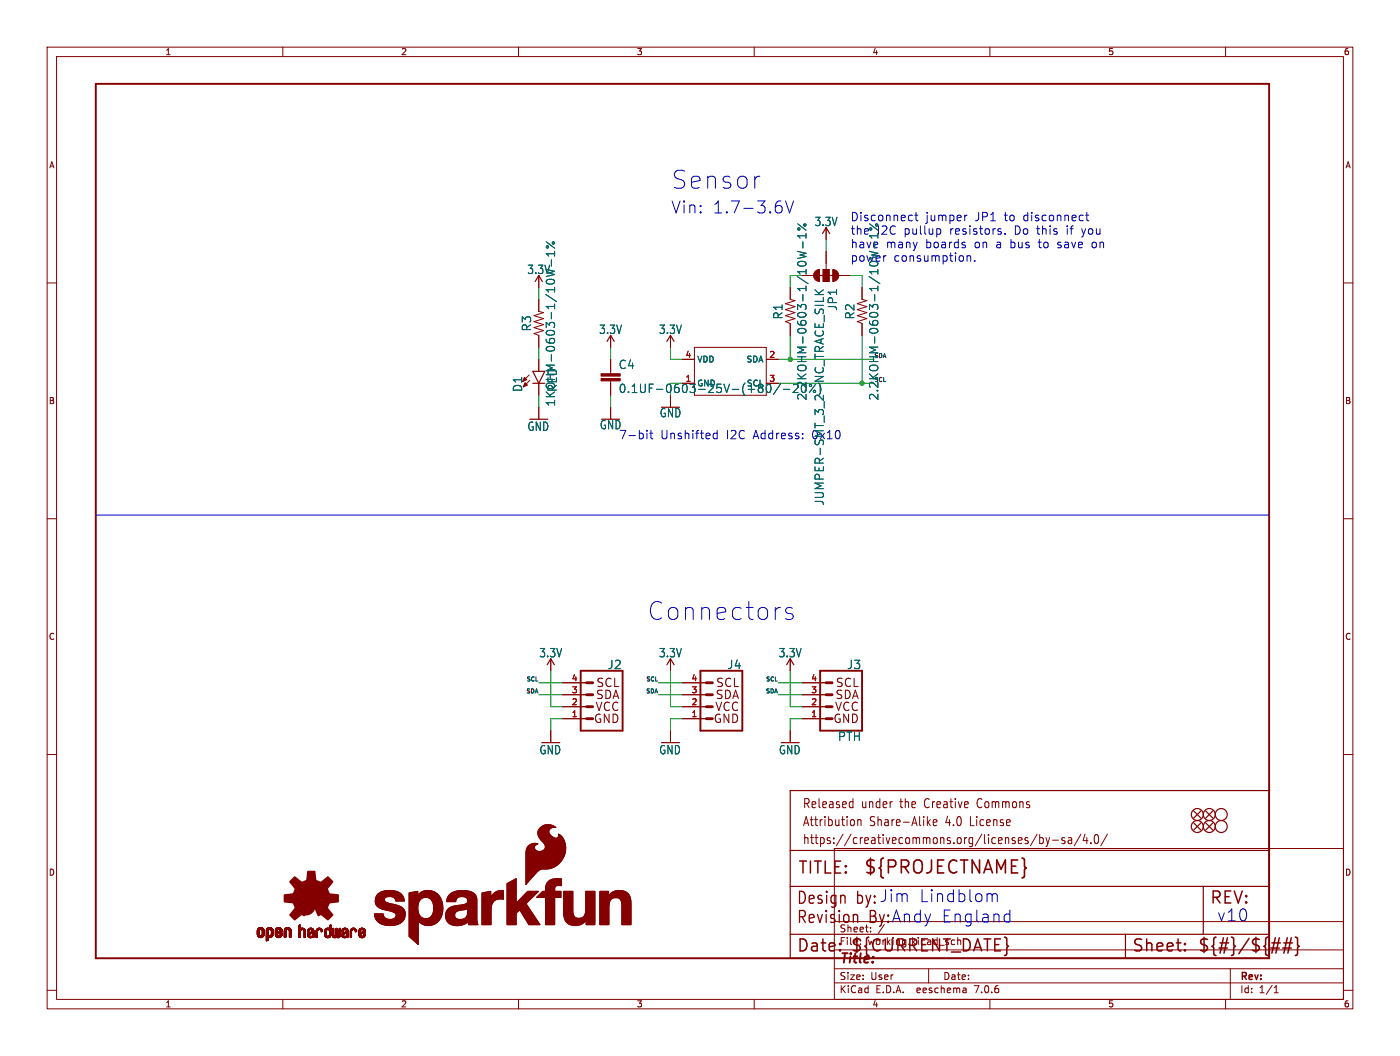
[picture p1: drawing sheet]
<svg xmlns="http://www.w3.org/2000/svg" width="297mm" height="224mm" viewBox="0 0 297 224" stroke-linecap="round" stroke-linejoin="round" font-family="sans-serif">
<defs><g id="words">
<g font-size="5.3" fill="#0000c2">
<text x="142.2" y="40.4">Sensor</text>
<text x="137.2" y="131.8">Connectors</text>
</g>
<text font-size="3.8" fill="#840000" x="183.1" y="185.7">${PROJECTNAME}</text>
<g font-size="3.5" fill="#0000c2">
<text x="142.2" y="45.5">Vin:</text>
<text x="151" y="45.5">1.7-3.6V</text>
<text x="194.9" y="191.5">Lindblom</text>
<text x="181.6" y="192.1">by: Jim</text>
<text x="184.3" y="196.1">By:Andy</text>
<text x="199.6" y="195.8">England</text>
<text x="258.1" y="195.6">v10</text>
</g>
<g font-size="3.5" fill="#840000">
<text x="169.2" y="185.7">TITLE:</text>
<text x="168.9" y="196.1">Revision</text>
<text x="168.9" y="192.1">Design</text>
<text x="256.5" y="192.1">REV:</text>
<text x="168.9" y="202.2">Date:</text>
<text x="180.3" y="202.2">${CURRENT_DATE}</text>
<text x="240" y="202.2">Sheet:</text>
<text x="254" y="202.2">${#}/${##}</text>
</g>
<text font-size="2.8" fill="#840000" x="178" y="204.8">Title:</text>
<g font-size="2.7" fill="#840000">
<text x="170.2" y="171.7">Released</text>
<text x="182.7" y="171.7">under</text>
<text x="191.1" y="171.7">the</text>
<text x="196.5" y="171.7">Creative</text>
<text x="208" y="171.7">Commons</text>
<text x="170.2" y="175.5">Attribution</text>
<text x="170.2" y="179.3">https://creativecommons.org/licenses/by-sa/4.0/</text>
<text x="184.5" y="175.5">Share-Alike</text>
<text x="200.8" y="175.5">4.0</text>
<text x="206.2" y="175.5">License</text>
</g>
<g font-size="2.5" fill="#0000c2">
<text x="180.3" y="47">Disconnect</text>
<text x="196.3" y="47">jumper</text>
<text x="206.8" y="47">JP1</text>
<text x="213.1" y="47">to</text>
<text x="217.2" y="47">disconnect</text>
<text x="187.9" y="52.8">many</text>
<text x="191.7" y="49.9">pullup</text>
<text x="196.3" y="52.8">boards</text>
<text x="201.5" y="49.9">resistors.</text>
<text x="206.7" y="52.8">on</text>
<text x="211.4" y="52.8">a bus</text>
<text x="215.3" y="49.9">Do this</text>
<text x="220.6" y="52.8">to</text>
<text x="224.7" y="52.8">save</text>
<text x="226.5" y="49.9">if</text>
<text x="229.8" y="49.9">you</text>
<text x="232" y="52.8">on</text>
<text x="189.5" y="55.6">consumption.</text>
<text x="131.3" y="93.4">7-bit</text>
<text x="140.1" y="93.4">Unshifted</text>
<text x="154.1" y="93.4">I2C</text>
<text x="159.9" y="93.4">Address:</text>
</g>
<g font-size="2.5" fill="#006464">
<text x="172.7" y="48.2">3.3V</text>
<text x="180.3" y="49.9">the</text>
<text x="180.3" y="52.8">have</text>
<text x="185.9" y="49.9">I2C</text>
<text x="111.8" y="58.3">3.3V</text>
<text x="180.3" y="55.6">power</text>
<text x="177.8" y="66" transform="rotate(-90 177.8 66)">JP1</text>
<text x="112.9" y="70.4" transform="rotate(-90 112.9 70.4)">R3</text>
<text x="127" y="71">3.3V</text>
<text x="139.7" y="71">3.3V</text>
<text x="166.2" y="67.8" transform="rotate(-90 166.2 67.8)">R1</text>
<text x="181.5" y="67.8" transform="rotate(-90 181.5 67.8)">R2</text>
<text x="111" y="83.2" transform="rotate(-90 111 83.2)">D1</text>
<text x="118.3" y="83.2" transform="rotate(-90 118.3 83.2)">RED</text>
<text x="131.2" y="78.5">C4</text>
<text x="131.2" y="83.5">0.1UF-0603-25V-(+80/-20%)</text>
<text x="118" y="86.3" transform="rotate(-90 118 86.3)">1KOHM-0603-1/10W-1%</text>
<text x="139.9" y="88.7">GND</text>
<text x="171.3" y="85" transform="rotate(-90 171.3 85)">2.2KOHM-0603-1/10W-1%</text>
<text x="186.5" y="85" transform="rotate(-90 186.5 85)">2.2KOHM-0603-1/10W-1%</text>
<text x="111.8" y="91.6">GND</text>
<text x="127.2" y="91.2">GND</text>
<text x="172.4" y="93.4">0x10</text>
<text x="175" y="107.3" transform="rotate(-90 175 107.3)">JUMPER-SMT_3_2-NC_TRACE_SILK</text>
<text x="114.3" y="139.6">3.3V</text>
<text x="128.8" y="142.1">J2</text>
<text x="139.7" y="139.6">3.3V</text>
<text x="154.2" y="142.1">J4</text>
<text x="165.1" y="139.6">3.3V</text>
<text x="179.6" y="142.1">J3</text>
<text x="114.4" y="160.2">GND</text>
<text x="139.8" y="160.2">GND</text>
<text x="165.2" y="160.2">GND</text>
<text x="177.7" y="157.3">PTH</text>
</g>
<g font-size="2.5" fill="#840000">
<text x="126.3" y="148.5">SDA</text>
<text x="126.4" y="146">SCL</text>
<text x="151.7" y="148.5">SDA</text>
<text x="151.8" y="146">SCL</text>
<text x="177.1" y="148.5">SDA</text>
<text x="177.2" y="146">SCL</text>
<text x="125.8" y="153.6">GND</text>
<text x="126.2" y="151.1">VCC</text>
<text x="151.2" y="153.6">GND</text>
<text x="151.6" y="151.1">VCC</text>
<text x="176.6" y="153.6">GND</text>
<text x="177" y="151.1">VCC</text>
</g>
<g font-size="2.1" fill="#840000">
<text x="178" y="197.9">Sheet:</text>
<text x="186.2" y="197.9">/</text>
<text x="178" y="200.6">File:</text>
<text x="184.1" y="200.6">working.kicad_sch</text>
<text x="178" y="208">Size:</text>
<text x="184.7" y="208">User</text>
<text x="200" y="208">Date:</text>
<text x="263" y="208.2">Rev:</text>
<text x="178" y="210.8">KiCad</text>
<text x="185.7" y="210.8">E.D.A.</text>
<text x="194.6" y="210.8">eeschema</text>
<text x="207" y="210.8">7.0.6</text>
<text x="263" y="210.8">Id:</text>
<text x="267.1" y="210.8">1/1</text>
</g>
<g font-size="1.8" fill="#840000">
<text x="35" y="11.9">1</text>
<text x="85" y="11.9">2</text>
<text x="135" y="11.9">3</text>
<text x="185" y="11.9">4</text>
<text x="235" y="11.9">5</text>
<text x="285" y="11.9">6</text>
<text x="10.3" y="35.9">A</text>
<text x="285.3" y="35.9">A</text>
<text x="10.3" y="85.9">B</text>
<text x="285.3" y="85.9">B</text>
<text x="10.3" y="135.9">C</text>
<text x="285.3" y="135.9">C</text>
<text x="10.3" y="185.9">D</text>
<text x="285.3" y="185.9">D</text>
<text x="35" y="213.8">1</text>
<text x="85" y="213.8">2</text>
<text x="135" y="213.8">3</text>
<text x="185" y="213.8">4</text>
<text x="235" y="213.8">5</text>
<text x="285" y="213.8">6</text>
</g>
<g font-size="1.8" fill="#a90000">
<text x="145.3" y="75.9">4</text>
<text x="163.1" y="75.9">2</text>
<text x="121.2" y="149.6">2</text>
<text x="121.2" y="147.1">3</text>
<text x="121.2" y="144.5">4</text>
<text x="146.6" y="149.6">2</text>
<text x="146.6" y="147.1">3</text>
<text x="146.6" y="144.5">4</text>
<text x="172" y="149.6">2</text>
<text x="172" y="147.1">3</text>
<text x="172" y="144.5">4</text>
<text x="121.2" y="152.1">1</text>
<text x="146.6" y="152.1">1</text>
<text x="172" y="152.1">1</text>
</g>
<g font-size="1.8" fill="#006464">
<text x="147.8" y="77.1">VDD</text>
<text x="158.3" y="77.1">SDA</text>
<text x="145.3" y="81">1</text>
<text x="147.8" y="82.1">GND</text>
<text x="158.3" y="82.1">SCL</text>
<text x="163.1" y="81">3</text>
</g>
<g font-size="1.2" fill="#0f0f0f">
<text x="185.4" y="76">SDA</text>
<text x="185.4" y="81">SCL</text>
<text x="111.5" y="147.1">SDA</text>
<text x="111.6" y="144.5">SCL</text>
<text x="136.9" y="147.1">SDA</text>
<text x="137" y="144.5">SCL</text>
<text x="162.3" y="147.1">SDA</text>
<text x="162.4" y="144.5">SCL</text>
</g>
</g></defs>
<g fill="none" stroke="#840000" stroke-width=".21">
<path d="M10 10h277v203.9h-277zM12 12h273v199.9h-273zM60 10v2M110 10v2M160 10v2M210 10v2M260 10v2M10 60h2M114.3 58.4v2.6M170.2 58.4h2.5M174.6 57.2h1.3v2.5h-1.3zM175.3 48.3v2.5"/>
<path d="M175.3 53.3v3.9M177.8 58.4h2.5M285 60h2M112.3 79.5l-1.4 1.4M114.3 63.5v2.5l1 .3-2 .6 2 .7-2 .6 2 .6-2 .7 2 .6-2 .6 1 .4v2.6M114.3 76.2v2.5M129.5 71.1v2.6M129.5 76.2v3M142.2 71.1v2.6M144.8 76.2h2.5M147.3 73.7h15.3v10.1h-15.3zM162.6 76.2h2.5"/>
<path d="M167.6 61v2.5l1.1 .3-2.1 .6 2.1 .6-2.1 .7 2.1 .6-2.1 .6 2.1 .7-2.1 .6 1 .4v2.5M182.9 61v2.5l1 .3-2 .6 2 .6-2 .7 2 .6-2 .6 2 .7-2 .6 1 .4v2.5M112.4 80.6l-1.4 1.4M114.3 81.3v2.5M114.3 86.4v2.5M129.5 80.8v3M129.5 86.4v2.5M142.2 83.8v2.6M162.6 81.3h2.5M10 110h2M285 110h2M116.8 139.7v2.5"/>
<path d="M142.2 139.7v2.5M167.6 139.7v2.5M10 160h2M116.8 154.9v2.6M119.4 152.4h5.1M119.4 149.9h5.1M119.4 147.3h5.1M119.4 144.8h5.1M142.2 154.9v2.6M144.8 152.4h5.1M144.8 149.9h5.1M144.8 147.3h5.1"/>
<path d="M144.8 144.8h5.1M167.6 154.9v2.6M170.2 152.4h5.1M170.2 149.9h5.1M170.2 147.3h5.1M170.2 144.8h5.1M285 160h2M177 179.9h108v32h-108zM180.5 170l.4 .1M180.9 169.3v2M180.9 171.2l-.4 .1M181.2 174v.9"/>
<path d="M182 173.8v1.3M182 174l.2-.2 .4 .1 .1 1.2M196.9 174.4l.5 .7M197.4 173.8l-.7 .7M198 174.4l.8-.1-.1-.4-.5-.1-.2 .3 .1 .9h.6M220 176.9l-1.4 2.5M220.6 177v1.9M220.6 177.7l.4-.1 .3 .4-.1 .8h-.6M221.9 177.6l.4 1.3M222.3 178.9l-.4 .6M222.7 177.6l-.4 1.3M223.3 178.2h1.2"/>
<path d="M225.9 177.7l-.4-.1-.2 .3v.3l.6 .1v.5h-.6M226.7 177.7h.6l.1 1.2M227.4 178.1l-.6 .1a.4 .4 0 0 0-.2 .3 .4 .4 0 0 0 .2 .4l.6-.1M229.3 176.9l-1.4 2.5M230.2 176.9l-.4 1.4h1M230.6 177.6v1.3M231.4 178.7v.2M232.4 177.1l.3-.1a1.34 1.34 0 0 1 0 1.9h-.2a1.44 1.44 0 0 1-.1-1.8zM234.9 176.9l-1.4 2.5M177 195.4h108M10 210h2M60 211.9v2"/>
<path d="M110 211.9v2M160 211.9v2M177 208.4h108M177 205.4h108M177 201.4h108M197 205.4v3M204.9 209.6l.1 .9M205 210.4l-.2 .1M205 209.9h-.2M210 211.9v2M260 211.9v2M261 205.4v6.5"/>
<path d="M270.3 210.5h.9M270.3 209.4l.4-.4v1.5M285 210h2"/>
</g>
<g fill="none" stroke="#840000" stroke-width=".25">
<path d="M113.5 59.7l.8-1.3 .8 1.3M173.5 58.4h3.8M174.5 49.5l.8-1.2 .7 1.2M113 78.7h2.6l-1.3 2.6zM128.8 72.4l.7-1.3 .8 1.3M141.5 72.4l.7-1.3 .8 1.3M113 81.3h2.6M116.1 141l.7-1.3 .8 1.3M141.5 141l.7-1.3 .8 1.3M166.9 141l.7-1.3 .8 1.3M167.6 167.6h101.6v35.6h-101.6zM253.2 174.5l1.6 1.5"/>
<path d="M253.2 172l1.6 1.5M254.8 174.5l-1.6 1.5M254.8 172l-1.6 1.5M255.8 172l1.5 1.5M255.8 174.5l1.5 1.5M257.3 172l-1.5 1.5M257.3 174.5l-1.5 1.5M167.6 198.1h101.6M167.6 180.3h101.6M167.6 188h101.6M238.8 198.1v5.1M255.3 188v10.1"/>
<circle cx="254" cy="172.7" r="1.27"/>
<circle cx="254" cy="175.3" r="1.27"/>
<circle cx="256.5" cy="175.3" r="1.27"/>
<circle cx="256.5" cy="172.7" r="1.27"/>
<circle cx="259.1" cy="172.7" r="1.27"/>
<circle cx="259.1" cy="175.3" r="1.27"/>
</g>
<g fill="none" stroke="#006464" stroke-width=".21">
<path d="M115.9 57.1l1.8 .4-1.3 .4 1.3 .3M115.9 51.3l1.8 1.3M117 55.1v1.3M117.7 53.3v1M117.7 53.8h-1.8l.5 .5M169.2 53.3l1.8 .4-1.3 .4 1.3 .3-1.8 .4M169.2 47.5l1.8 1.3M170.3 51.3v1.3M171 49.5v1M171 50h-1.8l.5 .5M184.5 53.3l1.7 .4M184.5 47.5l1.7 1.3"/>
<path d="M184.5 48.4l.2-.1 .3 .3-.3 .2-.2-.1M186.2 50h-1.7l.2 .2M172.9 62.5h1.8M172.9 61.5l1 1M174.7 63.1v.8M174.7 61.5l-1 .7M163.4 81.6l.2 1-.3 .6M165.6 81.4l-1.5 2.3M166.2 82.6h1.3M169 81.5l-.7 .1M169.2 82.2l-1 1h1.1M173 81.5l-1.3 1.7"/>
<circle cx="116.1" cy="52.4" r=".25"/>
<circle cx="117.4" cy="51.5" r=".25"/>
<circle cx="169.5" cy="48.6" r=".25"/>
<circle cx="170.7" cy="47.7" r=".25"/>
</g>
<path d="M20.3 17.8h248.9v185.4h-248.9zM123.2 142.2h8.9v12.7h-8.9zM148.6 142.2h8.9v12.7h-8.9zM174 142.2h8.9v12.7h-8.9z" fill="none" stroke="#840000" stroke-width=".41"/>
<path d="M124.5 152.4h1.2M124.5 149.9h1.2M124.5 147.3h1.2M124.5 144.8h1.2M149.9 152.4h1.2M149.9 149.9h1.2M149.9 147.3h1.2M149.9 144.8h1.2M175.3 152.4h1.2M175.3 149.9h1.2M175.3 147.3h1.2M175.3 144.8h1.2" fill="none" stroke="#840000" stroke-width=".61"/>
<g fill="#840000" stroke="#840000" stroke-width=".21">
<path d="M111.4 81.2l.5 .5-.9 .3z"/>
<path d="M92 192.6h2l-.5 2-1.7-.8z"/>
<path d="M107.6 187.4l1.9-1.1v5.3l2.4-2.6h2.3l-2.6 2.6 2.9 4.5h-2.3l-1.9-3.2-.8 .7v2.5h-1.9z"/>
<path d="M96.9 192l1.3-.1 .2 1-1.1 .2z"/>
<path d="M102.3 189.3l1.8-.3v1.3a2.34 2.34 0 0 1 2.7-1.4v1.8a2.13 2.13 0 0 0-2.6 2.6v2.8h-2z"/>
<path d="M119.6 189h1.9v2a7.9 7.9 0 0 0 .3 3.3 1.43 1.43 0 0 0 1.6 .3 1.43 1.43 0 0 0 .8-1.4l.1-4.2h1.9v7.1h-1.2a.52 .52 0 0 1-.6-.1 .52 .52 0 0 1-.1-.7v-.2a2.68 2.68 0 0 1-4.5-.1l-.2-1z"/>
<path d="M127.3 189h1.1a.52 .52 0 0 1 .7 .1 .52 .52 0 0 1 0 .6v.3a2.68 2.68 0 0 1 4.5 0l.3 1.1v5h-2v-2a7.9 7.9 0 0 0-.3-3.3 1.42 1.42 0 0 0-1.6-.3 1.42 1.42 0 0 0-.8 1.4v4.2h-2z"/>
<path d="M86.8 189.3l1.8-.3v.9a2.88 2.88 0 0 1 3-1.1 2.88 2.88 0 0 1 2.2 2.4l.2 1.4h-2a1.87 1.87 0 0 0-2.1-2.3 2.39 2.39 0 0 0-1.2 3.1 1.6 1.6 0 0 0 1.4 1.4 1.6 1.6 0 0 0 1.7-1l1.7 .8a2.81 2.81 0 0 1-4.8 .6v5.1l-1.9-1.7z"/>
<path d="M80.2 189.6a4.4 4.4 0 0 1 4.9 0l.6 .9 .1 .6h-1.8a1.39 1.39 0 0 0-2.4-.5 .88 .88 0 0 0 1 1 6.3 6.3 0 0 1 3 1.1 2.23 2.23 0 0 1-1.7 3.4 4 4 0 0 1-4.2-1.1l-.3-1.2h1.9a1.51 1.51 0 0 0 1.2 1.1 1.51 1.51 0 0 0 1.5-.6v-.4a4 4 0 0 0-2.6-1 1.9 1.9 0 0 1-1.7-1.3 1.9 1.9 0 0 1 .5-2z"/>
<path d="M116.3 186.9a4.3 4.3 0 0 1 2.8-.5l-.1 1.4a.95 .95 0 0 0-1.3 .9v.2a.62 .62 0 0 0 .8 .1h.5v1.3h-1.3v5.8h-2v-5.8h-1.9l.8-.8a.99 .99 0 0 1 1.1-.5v-.3a2.67 2.67 0 0 1 .6-1.8z"/>
<path d="M114.5 175.6a2.45 2.45 0 0 1 3.4-.1 1.05 1.05 0 0 0-1.4 .6 1.05 1.05 0 0 0 .7 1.3 .71 .71 0 0 0 .8 .4 .71 .71 0 0 0 .5-.8v-.1a4 4 0 0 1 .4 5.9 4.4 4.4 0 0 1-3.9 1.5 5.5 5.5 0 0 0-2.5 2.2l-.9 1.1v-6.4a1.94 1.94 0 0 1 2.5-2.3 .82 .82 0 0 0-.7 .9 .82 .82 0 0 0 .9 .8 1.1 1.1 0 0 0 1.3-.6 1.1 1.1 0 0 0-.4-1.4 2.08 2.08 0 0 1-.7-3z"/>
<path d="M95.4 189.7a4.8 4.8 0 0 1 5.3-.1 5.3 5.3 0 0 1 .5 3.1v2.3l.2 1.1h-1.3a.56 .56 0 0 1-.6-.1 .56 .56 0 0 1-.2-.6 3.3 3.3 0 0 1-4.4 .1 2.19 2.19 0 0 1-.1-2.4 2.19 2.19 0 0 1 2.1-1.1l.4 1.1a.96 .96 0 0 0-.8 1.1 .96 .96 0 0 0 1.2 .8 1.68 1.68 0 0 0 1.5-2.1v-.3l-.8 .3-.2-1a.91 .91 0 0 0 1-1 .91 .91 0 0 0-1.2-.8 1.09 1.09 0 0 0-1.3 1.1h-2l.3-.9z"/>
<path d="M173 57.5l.9-.3v2.5a1.27 1.27 0 0 1-1.2-.8 1.27 1.27 0 0 1 .3-1.4z"/>
<path d="M174.6 57.2h1.3v2.5h-1.3z"/>
<path d="M176.7 57.2a1.27 1.27 0 0 1 1.2 1.2h-1.2z"/>
<path d="M176.7 58.4h1.2a1.27 1.27 0 0 1-1.2 1.3z"/>
<path d="M127.5 80.3h4.1v.5h-4.1z"/>
<path d="M127.5 79.2h4.1v.6h-4.1z"/>
<path d="M54.6 198.1h.4z"/>
<path d="M54.6 198l.4 .1z"/>
<path d="M54.6 198h.4z"/>
<path d="M54.6 197.9l.4 .1z"/>
<path d="M54.6 197.9h.4z"/>
<path d="M54.6 197.8l.4 .1z"/>
<path d="M54.6 197.8h.4z"/>
<path d="M54.6 197.7l.4 .1z"/>
<path d="M54.6 197.7h.4z"/>
<path d="M54.6 197.6l.4 .1z"/>
<path d="M54.6 197.6h.4z"/>
<path d="M54.6 197.5l.4 .1z"/>
<path d="M54.6 197.5h.4z"/>
<path d="M54.6 197.4l.4 .1z"/>
<path d="M54.6 197.4h.4z"/>
<path d="M54.6 198.2h.4z"/>
<path d="M54.6 198.1l.4 .1z"/>
<path d="M54.6 197.3l.4 .1z"/>
<path d="M54.6 197.3h.4z"/>
<path d="M54.6 198.3h.5z"/>
<path d="M54.6 198.3h.4z"/>
<path d="M54.6 198.2l.4 .1z"/>
<path d="M54.6 197.2l.4 .1z"/>
<path d="M54.6 197.2h.4z"/>
<path d="M54.6 198.3l.5 .1z"/>
<path d="M54.6 197.2h.5z"/>
<path d="M54.6 197.1l.5 .1z"/>
<path d="M54.6 197.1h.5z"/>
<path d="M54.6 198.4h.6z"/>
<path d="M54.6 198.4h.5z"/>
<path d="M54.6 197.1h.6z"/>
<path d="M54.7 198.4h.5z"/>
<path d="M54.7 197.1h.5z"/>
<path d="M54.7 198.4h1.3z"/>
<path d="M54.7 198.4h.6z"/>
<path d="M54.7 197.1h1.2z"/>
<path d="M54.7 198.5h1.2z"/>
<path d="M54.7 198.4l1.2 .1z"/>
<path d="M54.7 197l1.2 .1z"/>
<path d="M54.7 197h1.2z"/>
<path d="M54.7 196.9l1.2 .1z"/>
<path d="M54.7 198.5l1.2 .1z"/>
<path d="M54.7 196.9h1.2z"/>
<path d="M54.8 198.6h1.1z"/>
<path d="M54.8 196.9h1.1z"/>
<path d="M54.8 198.6h1z"/>
<path d="M54.8 196.9h1z"/>
<path d="M54.8 198.6l1 .1z"/>
<path d="M54.8 196.8l1 .1z"/>
<path d="M54.9 198.7h.9z"/>
<path d="M54.9 196.8h.9z"/>
<path d="M54.9 198.7h.8z"/>
<path d="M54.9 196.8h.8z"/>
<path d="M55 196.8h.7z"/>
<path d="M55 198.7h.7z"/>
<path d="M55 198.7l.6 .1z"/>
<path d="M55 196.7l.6 .1z"/>
<path d="M55 198.8h.6z"/>
<path d="M55 196.7h.6z"/>
<path d="M55.1 196.7h.4z"/>
<path d="M55.1 198.8h.4z"/>
<path d="M55.2 196.7h.3z"/>
<path d="M55.2 198.8h.2z"/>
<path d="M55.2 196.7h.2z"/>
<path d="M55.4 197.1h.6z"/>
<path d="M55.4 198.4h.6z"/>
<path d="M55.5 198.4h.5z"/>
<path d="M55.5 197.1h.5z"/>
<path d="M55.5 198.3l.5 .1z"/>
<path d="M55.5 198.3h.5z"/>
<path d="M55.5 197.1l.5 .1z"/>
<path d="M55.5 197.2h.5z"/>
<path d="M55.6 198.3h.4z"/>
<path d="M55.6 197.2h.4z"/>
<path d="M55.6 197.2l.4 .1z"/>
<path d="M55.6 198.2l.4 .1z"/>
<path d="M55.6 198.2h.4z"/>
<path d="M55.6 197.3h.4z"/>
<path d="M55.6 198.1l.4 .1z"/>
<path d="M55.6 198.1h.4z"/>
<path d="M55.6 198l.4 .1z"/>
<path d="M55.6 198h.4z"/>
<path d="M55.6 197.9l.4 .1z"/>
<path d="M55.6 197.9h.4z"/>
<path d="M55.6 197.8l.4 .1z"/>
<path d="M55.6 197.8h.4z"/>
<path d="M55.6 197.7l.4 .1z"/>
<path d="M55.6 197.7h.4z"/>
<path d="M55.6 197.6l.4 .1z"/>
<path d="M55.6 197.6h.4z"/>
<path d="M55.6 197.5l.4 .1z"/>
<path d="M55.6 197.5h.4z"/>
<path d="M55.6 197.4l.4 .1z"/>
<path d="M55.6 197.4h.4z"/>
<path d="M55.6 197.3l.4 .1z"/>
<path d="M56.5 199.4l.2 .1z"/>
<path d="M56.5 199.4h.2z"/>
<path d="M56.5 199.4h.3z"/>
<path d="M56.5 199.4h.4z"/>
<path d="M56.5 199.3l.4 .1z"/>
<path d="M56.5 199.3h.4z"/>
<path d="M56.5 199.2l.4 .1z"/>
<path d="M56.5 199.2h.4z"/>
<path d="M56.5 199.1l.4 .1z"/>
<path d="M56.5 199.1h.4z"/>
<path d="M56.5 199l.4 .1z"/>
<path d="M56.5 199h.4z"/>
<path d="M56.5 198.9l.4 .1z"/>
<path d="M56.5 198.9h.4z"/>
<path d="M56.5 198.8l.4 .1z"/>
<path d="M56.5 198.8h.4z"/>
<path d="M56.5 198.7l1 .1z"/>
<path d="M56.5 198.7h1.1z"/>
<path d="M56.5 198.7h1.2z"/>
<path d="M56.5 198.6l1.2 .1z"/>
<path d="M56.5 198.6h1.2z"/>
<path d="M56.5 198.6h1.3z"/>
<path d="M56.5 198.5l1.3 .1z"/>
<path d="M56.5 198.5h1.3z"/>
<path d="M56.5 198.5h1.4z"/>
<path d="M56.5 198.4l1.4 .1z"/>
<path d="M56.5 198.4h1.4z"/>
<path d="M56.5 198.4h.7z"/>
<path d="M56.5 198.4h.6z"/>
<path d="M56.5 198.4h.5z"/>
<path d="M56.5 198.3l.5 .1z"/>
<path d="M56.5 198.3h.5z"/>
<path d="M56.5 198.3h.4z"/>
<path d="M56.5 198.2l.4 .1z"/>
<path d="M56.5 198.2h.4z"/>
<path d="M56.5 198.1l.4 .1z"/>
<path d="M56.5 198.1h.4z"/>
<path d="M56.5 198l.4 .1z"/>
<path d="M56.5 198h.4z"/>
<path d="M56.5 197.9l.4 .1z"/>
<path d="M56.5 197.9h.4z"/>
<path d="M56.5 197.8l.4 .1z"/>
<path d="M56.5 197.8h.4z"/>
<path d="M56.5 197.7l.4 .1z"/>
<path d="M56.5 197.7h.4z"/>
<path d="M56.5 197.6l.4 .1z"/>
<path d="M56.5 197.6h.4z"/>
<path d="M56.5 197.5l.4 .1z"/>
<path d="M56.5 197.5h.4z"/>
<path d="M56.5 197.4l.4 .1z"/>
<path d="M56.5 197.4h.4z"/>
<path d="M56.5 197.3l.4 .1z"/>
<path d="M56.5 197.3h.4z"/>
<path d="M56.5 199.5h.2z"/>
<path d="M56.5 197.2l.4 .1z"/>
<path d="M56.5 197.2h.5z"/>
<path d="M56.5 199.5h.1z"/>
<path d="M56.5 197.1l.5 .1z"/>
<path d="M56.5 197.1h.5z"/>
<path d="M56.5 197.1h.6z"/>
<path d="M56.6 197.1h.5z"/>
<path d="M56.6 197.1h1.3z"/>
<path d="M56.6 197l1.3 .1z"/>
<path d="M56.6 197h1.3z"/>
<path d="M56.6 197h1.2z"/>
<path d="M56.6 196.9l1.2 .1z"/>
<path d="M56.7 196.9h1.1z"/>
<path d="M56.7 196.9h1z"/>
<path d="M56.7 196.8l1 .1z"/>
<path d="M56.8 196.8h.9z"/>
<path d="M56.8 196.8h.8z"/>
<path d="M56.9 196.8h.7z"/>
<path d="M56.9 196.7l.6 .1z"/>
<path d="M57 198.8h.5z"/>
<path d="M57 196.7h.5z"/>
<path d="M57 198.8h.4z"/>
<path d="M57 196.7h.4z"/>
<path d="M57.1 198.8h.3z"/>
<path d="M57.1 196.7h.3z"/>
<path d="M57.1 196.7h.2z"/>
<path d="M57.1 198.8h.2z"/>
<path d="M57.3 197.1h.6z"/>
<path d="M57.3 198.4h.6z"/>
<path d="M57.4 198.4h.5z"/>
<path d="M57.4 197.1h.5z"/>
<path d="M57.4 198.3l.5 .1z"/>
<path d="M57.4 197.1l.5 .1z"/>
<path d="M57.5 198.3h.4z"/>
<path d="M57.5 197.2h.4z"/>
<path d="M57.5 197.2l.4 .1z"/>
<path d="M57.5 198.2l.4 .1z"/>
<path d="M57.5 197.3h.4z"/>
<path d="M57.5 198.2h.4z"/>
<path d="M57.5 198.2h.5z"/>
<path d="M57.5 197.3h.5z"/>
<path d="M57.6 198.2h.4z"/>
<path d="M57.6 197.3h.4z"/>
<path d="M57.6 198.1l.4 .1z"/>
<path d="M57.6 198.1h.4z"/>
<path d="M57.6 197.4h.4z"/>
<path d="M57.6 197.3l.4 .1z"/>
<path d="M57.6 198l.4 .1z"/>
<path d="M57.6 198h.4z"/>
<path d="M57.6 197.9l.4 .1z"/>
<path d="M57.6 197.9h.4z"/>
<path d="M57.6 197.8l.4 .1z"/>
<path d="M57.6 197.8h.4z"/>
<path d="M57.6 197.7l.4 .1z"/>
<path d="M57.6 197.7h.4z"/>
<path d="M57.6 197.6l.4 .1z"/>
<path d="M57.6 197.6h.4z"/>
<path d="M57.6 197.5l.4 .1z"/>
<path d="M57.6 197.5h.4z"/>
<path d="M57.6 197.4l.4 .1z"/>
<path d="M58.4 198.2h.4z"/>
<path d="M58.4 198.1l.4 .1z"/>
<path d="M58.4 198.1h.4z"/>
<path d="M58.4 198.1h.5z"/>
<path d="M58.4 198l.5 .1z"/>
<path d="M58.4 198h.5z"/>
<path d="M58.4 198h.6z"/>
<path d="M58.4 198h.7z"/>
<path d="M58.4 197.9l.7 .1z"/>
<path d="M58.4 197.9h.7z"/>
<path d="M58.4 197.9h.8z"/>
<path d="M58.4 197.9h.9z"/>
<path d="M58.4 197.8l.9 .1z"/>
<path d="M58.4 197.8h1z"/>
<path d="M58.4 197.8h1.1z"/>
<path d="M58.4 197.7l1.2 .1z"/>
<path d="M58.4 197.7h1.2z"/>
<path d="M58.4 197.7h1.3z"/>
<path d="M58.4 197.7h1.4z"/>
<path d="M58.4 197.6l1.4 .1z"/>
<path d="M58.4 197.6h1.4z"/>
<path d="M58.4 197.6h.4z"/>
<path d="M58.4 197.5l.4 .1z"/>
<path d="M58.4 197.5h.4z"/>
<path d="M58.4 197.4l.4 .1z"/>
<path d="M58.4 197.4h.4z"/>
<path d="M58.4 197.3l.4 .1z"/>
<path d="M58.4 197.3h.4z"/>
<path d="M58.4 198.3h.5z"/>
<path d="M58.4 198.3h.4z"/>
<path d="M58.4 198.2l.4 .1z"/>
<path d="M58.4 197.2l.4 .1z"/>
<path d="M58.4 197.2h.4z"/>
<path d="M58.4 197.2h.5z"/>
<path d="M58.4 198.4h.5z"/>
<path d="M58.4 198.3l.5 .1z"/>
<path d="M58.4 197.1l.5 .1z"/>
<path d="M58.5 198.4h.5z"/>
<path d="M58.5 197.1h.4z"/>
<path d="M58.5 197.1h.5z"/>
<path d="M58.5 198.4h1.3z"/>
<path d="M58.5 198.4h.6z"/>
<path d="M58.5 197.1h.6z"/>
<path d="M58.5 198.5h1.3z"/>
<path d="M58.5 198.4l1.3 .1z"/>
<path d="M58.5 197.1h1.3z"/>
<path d="M58.5 197l1.3 .1z"/>
<path d="M58.5 197h1.3z"/>
<path d="M58.5 198.5h1.2z"/>
<path d="M58.5 197h1.2z"/>
<path d="M58.6 198.5h1.1z"/>
<path d="M58.6 197h1.1z"/>
<path d="M58.6 198.5l1.1 .1z"/>
<path d="M58.6 198.6h1.1z"/>
<path d="M58.6 196.9l1.1 .1z"/>
<path d="M58.6 196.9h1.1z"/>
<path d="M58.6 198.6h1z"/>
<path d="M58.6 196.9h1z"/>
<path d="M58.7 198.6h.9z"/>
<path d="M58.7 196.9h.9z"/>
<path d="M58.7 198.6l.9 .1z"/>
<path d="M58.7 196.8l.9 .1z"/>
<path d="M58.7 198.7h.9z"/>
<path d="M58.7 196.8h.9z"/>
<path d="M58.7 198.7h.8z"/>
<path d="M58.7 196.8h.8z"/>
<path d="M58.8 198.7h.7z"/>
<path d="M58.8 196.8h.7z"/>
<path d="M58.8 196.7l.6 .1z"/>
<path d="M58.8 198.7l.6 .1z"/>
<path d="M58.9 196.7h.5z"/>
<path d="M58.9 198.8h.5z"/>
<path d="M58.9 197.6h.9z"/>
<path d="M58.9 196.7h.4z"/>
<path d="M58.9 198.8h.4z"/>
<path d="M59 196.7h.3z"/>
<path d="M59 198.8h.3z"/>
<path d="M59 197.6h.8z"/>
<path d="M59 198.8h.2z"/>
<path d="M59 196.7h.2z"/>
<path d="M59.1 197.5l.7 .1z"/>
<path d="M59.1 197.5h.7z"/>
<path d="M59.2 197.5h.6z"/>
<path d="M59.2 197.1h.6z"/>
<path d="M59.2 198.4h.6z"/>
<path d="M59.3 198.4h.5z"/>
<path d="M59.3 197.5h.5z"/>
<path d="M59.3 197.1h.5z"/>
<path d="M59.3 197.4l.5 .1z"/>
<path d="M59.3 197.4h.5z"/>
<path d="M59.3 197.1l.5 .1z"/>
<path d="M59.4 198.3l.4 .1z"/>
<path d="M59.4 197.2h.4z"/>
<path d="M59.4 198.3h.4z"/>
<path d="M59.4 197.4h.4z"/>
<path d="M59.4 197.2l.4 .1z"/>
<path d="M59.4 197.3h.4z"/>
<path d="M59.4 198.2l.4 .1z"/>
<path d="M59.4 198.2h.4z"/>
<path d="M59.4 197.3l.4 .1z"/>
<path d="M59.5 198.2h.3z"/>
<path d="M59.5 198.1l.3 .1z"/>
<path d="M59.5 198.1h.3z"/>
<path d="M59.5 198l.3 .1z"/>
<path d="M59.5 198h.3z"/>
<path d="M59.6 198h.2z"/>
<path d="M59.6 197.9l.2 .1z"/>
<path d="M59.6 197.9h.2z"/>
<path d="M59.7 197.9h.1z"/>
<path d="M60.3 198.7h.3z"/>
<path d="M60.3 198.7h.4z"/>
<path d="M60.3 198.6l.4 .1z"/>
<path d="M60.3 198.6h.4z"/>
<path d="M60.3 198.5l.4 .1z"/>
<path d="M60.3 198.5h.4z"/>
<path d="M60.3 198.4l.4 .1z"/>
<path d="M60.3 198.4h.4z"/>
<path d="M60.3 198.3l.4 .1z"/>
<path d="M60.3 198.3h.4z"/>
<path d="M60.3 198.2l.4 .1z"/>
<path d="M60.3 198.2h.4z"/>
<path d="M60.3 198.1l.4 .1z"/>
<path d="M60.3 198.1h.4z"/>
<path d="M60.3 198l.4 .1z"/>
<path d="M60.3 198h.4z"/>
<path d="M60.3 197.9l.4 .1z"/>
<path d="M60.3 197.9h.4z"/>
<path d="M60.3 197.8l.4 .1z"/>
<path d="M60.3 197.8h.4z"/>
<path d="M60.3 197.7l.4 .1z"/>
<path d="M60.3 197.7h.4z"/>
<path d="M60.3 197.6l.4 .1z"/>
<path d="M60.3 197.6h.4z"/>
<path d="M60.3 197.5l.4 .1z"/>
<path d="M60.3 197.5h.4z"/>
<path d="M60.3 197.4l.4 .1z"/>
<path d="M60.3 197.4h.4z"/>
<path d="M60.3 197.3l.4 .1z"/>
<path d="M60.3 197.3h.4z"/>
<path d="M60.3 198.7l.2 .1z"/>
<path d="M60.3 197.3h.5z"/>
<path d="M60.3 198.8h.2z"/>
<path d="M60.3 197.2l.5 .1z"/>
<path d="M60.3 197.2h.5z"/>
<path d="M60.4 197.2h.4z"/>
<path d="M60.4 197.1l.4 .1z"/>
<path d="M60.4 197.1h.5z"/>
<path d="M60.4 197.1h.6z"/>
<path d="M60.4 197.1h1.3z"/>
<path d="M60.4 197l1.3 .1z"/>
<path d="M60.4 197h1.3z"/>
<path d="M60.4 197h1.2z"/>
<path d="M60.5 197h1.1z"/>
<path d="M60.5 196.9l1.1 .1z"/>
<path d="M60.5 196.9h1.1z"/>
<path d="M60.6 196.9h.9z"/>
<path d="M60.6 196.8l.9 .1z"/>
<path d="M60.6 196.8h.9z"/>
<path d="M60.6 196.8h.8z"/>
<path d="M60.7 196.8h.7z"/>
<path d="M60.7 196.7l.6 .1z"/>
<path d="M60.8 196.7h.5z"/>
<path d="M60.9 196.7h.3z"/>
<path d="M61 196.7h.2z"/>
<path d="M61.1 197.1h.6z"/>
<path d="M61.2 197.1h.5z"/>
<path d="M61.3 197.1l.4 .1z"/>
<path d="M61.3 197.2h.4z"/>
<path d="M61.3 197.2h.5z"/>
<path d="M61.3 197.2l.5 .1z"/>
<path d="M61.3 197.3h.5z"/>
<path d="M61.4 197.3h.4z"/>
<path d="M61.4 198.7h.3z"/>
<path d="M61.4 198.7h.4z"/>
<path d="M61.4 198.6l.4 .1z"/>
<path d="M61.4 198.6h.4z"/>
<path d="M61.4 198.5l.4 .1z"/>
<path d="M61.4 198.5h.4z"/>
<path d="M61.4 198.4l.4 .1z"/>
<path d="M61.4 198.4h.4z"/>
<path d="M61.4 198.3l.4 .1z"/>
<path d="M61.4 198.3h.4z"/>
<path d="M61.4 198.2l.4 .1z"/>
<path d="M61.4 198.2h.4z"/>
<path d="M61.4 198.1l.4 .1z"/>
<path d="M61.4 198.1h.4z"/>
<path d="M61.4 198l.4 .1z"/>
<path d="M61.4 198h.4z"/>
<path d="M61.4 197.9l.4 .1z"/>
<path d="M61.4 197.9h.4z"/>
<path d="M61.4 197.8l.4 .1z"/>
<path d="M61.4 197.8h.4z"/>
<path d="M61.4 197.7l.4 .1z"/>
<path d="M61.4 197.7h.4z"/>
<path d="M61.4 197.6l.4 .1z"/>
<path d="M61.4 197.6h.4z"/>
<path d="M61.4 197.5l.4 .1z"/>
<path d="M61.4 197.5h.4z"/>
<path d="M61.4 197.4l.4 .1z"/>
<path d="M61.4 197.4h.4z"/>
<path d="M61.4 197.3l.4 .1z"/>
<path d="M61.4 198.7l.2 .1z"/>
<path d="M61.4 198.7h.2z"/>
<path d="M61.4 198.8h.2z"/>
<path d="M63.4 198.8h.2z"/>
<path d="M63.4 196.3h.3z"/>
<path d="M63.4 198.7l.3 .1z"/>
<path d="M63.4 198.7h.3z"/>
<path d="M63.4 198.6l.3 .1z"/>
<path d="M63.4 198.6h.3z"/>
<path d="M63.4 198.5l.3 .1z"/>
<path d="M63.4 198.5h.3z"/>
<path d="M63.4 198.4l.3 .1z"/>
<path d="M63.4 198.4h.3z"/>
<path d="M63.4 198.3l.3 .1z"/>
<path d="M63.4 198.3h.3z"/>
<path d="M63.4 198.2l.3 .1z"/>
<path d="M63.4 198.2h.3z"/>
<path d="M63.4 198.1l.3 .1z"/>
<path d="M63.4 198.1h.3z"/>
<path d="M63.4 198l.3 .1z"/>
<path d="M63.4 198h.3z"/>
<path d="M63.4 197.9l.3 .1z"/>
<path d="M63.4 197.9h.3z"/>
<path d="M63.4 197.8l.3 .1z"/>
<path d="M63.4 197.8h.3z"/>
<path d="M63.4 197.7l.3 .1z"/>
<path d="M63.4 197.7h.3z"/>
<path d="M63.4 197.6l.3 .1z"/>
<path d="M63.4 197.6h.3z"/>
<path d="M63.4 197.5l.3 .1z"/>
<path d="M63.4 197.5h.3z"/>
<path d="M63.4 197.4l.3 .1z"/>
<path d="M63.4 197.4h.3z"/>
<path d="M63.4 197.3l.3 .1z"/>
<path d="M63.4 197.3h.4z"/>
<path d="M63.4 197.2l.4 .1z"/>
<path d="M63.4 197.2h.4z"/>
<path d="M63.4 197.2h.5z"/>
<path d="M63.4 197.1l.5 .1z"/>
<path d="M63.4 197.1h.6z"/>
<path d="M63.4 197.1h.7z"/>
<path d="M63.4 197.1h1.3z"/>
<path d="M63.4 197.1h1.2z"/>
<path d="M63.4 197l1.2 .1z"/>
<path d="M63.4 197h1.2z"/>
<path d="M63.4 197h1.1z"/>
<path d="M63.4 196.9l1.1 .1z"/>
<path d="M63.4 196.9h1.1z"/>
<path d="M63.4 196.9h1z"/>
<path d="M63.4 196.9h.3z"/>
<path d="M63.4 196.8l.3 .1z"/>
<path d="M63.4 196.8h.3z"/>
<path d="M63.4 196.7l.3 .1z"/>
<path d="M63.4 196.7h.3z"/>
<path d="M63.4 196.6l.3 .1z"/>
<path d="M63.4 196.6h.3z"/>
<path d="M63.4 196.5l.3 .1z"/>
<path d="M63.4 196.5h.3z"/>
<path d="M63.4 196.4l.3 .1z"/>
<path d="M63.4 196.4h.3z"/>
<path d="M63.4 196.3l.3 .1z"/>
<path d="M63.5 196.2l.2 .1z"/>
<path d="M63.5 196.2h.2z"/>
<path d="M63.6 196.2h.1z"/>
<path d="M63.8 196.9h.6z"/>
<path d="M63.9 196.9h.5z"/>
<path d="M63.9 196.8l.4 .1z"/>
<path d="M63.9 196.8h.4z"/>
<path d="M64.2 197.1h.5z"/>
<path d="M64.3 197.1h.4z"/>
<path d="M64.3 197.1l.4 .1z"/>
<path d="M64.3 197.2h.4z"/>
<path d="M64.4 197.2h.3z"/>
<path d="M64.4 197.2h.4z"/>
<path d="M64.4 197.2l.4 .1z"/>
<path d="M64.4 197.3h.4z"/>
<path d="M64.5 197.3h.3z"/>
<path d="M64.5 197.3l.3 .1z"/>
<path d="M64.5 197.4h.3z"/>
<path d="M64.5 197.5h.3z"/>
<path d="M64.5 197.4l.3 .1z"/>
<path d="M64.5 198.8h.1z"/>
<path d="M64.5 198.8h.2z"/>
<path d="M64.5 198.7l.2 .1z"/>
<path d="M64.5 198.7h.3z"/>
<path d="M64.5 198.6l.3 .1z"/>
<path d="M64.5 198.6h.3z"/>
<path d="M64.5 198.5l.3 .1z"/>
<path d="M64.5 198.5h.3z"/>
<path d="M64.5 198.4l.3 .1z"/>
<path d="M64.5 198.4h.3z"/>
<path d="M64.5 198.3l.3 .1z"/>
<path d="M64.5 198.3h.3z"/>
<path d="M64.5 198.2l.3 .1z"/>
<path d="M64.5 198.2h.3z"/>
<path d="M64.5 198.1l.3 .1z"/>
<path d="M64.5 198.1h.3z"/>
<path d="M64.5 198l.3 .1z"/>
<path d="M64.5 198h.3z"/>
<path d="M64.5 197.9l.3 .1z"/>
<path d="M64.5 197.9h.3z"/>
<path d="M64.5 197.8l.3 .1z"/>
<path d="M64.5 197.8h.3z"/>
<path d="M64.5 197.7l.3 .1z"/>
<path d="M64.5 197.7h.3z"/>
<path d="M64.5 197.6l.3 .1z"/>
<path d="M64.5 197.6h.3z"/>
<path d="M64.5 197.5l.3 .1z"/>
<path d="M65.2 198.4h.4z"/>
<path d="M65.2 198.3l.3 .1z"/>
<path d="M65.2 198.3h.3z"/>
<path d="M65.2 198.2l.4 .1z"/>
<path d="M65.2 198.2h.4z"/>
<path d="M65.2 197.6h.2z"/>
<path d="M65.2 197.6h.3z"/>
<path d="M65.2 197.5l.3 .1z"/>
<path d="M65.2 197.5h.3z"/>
<path d="M65.3 198.4l.3 .1z"/>
<path d="M65.3 198.4h.3z"/>
<path d="M65.3 198.2h.3z"/>
<path d="M65.3 197.6h.1z"/>
<path d="M65.3 197.4l.2 .1z"/>
<path d="M65.3 197.4h.2z"/>
<path d="M65.3 198.5h.3z"/>
<path d="M65.3 198.1l.3 .1z"/>
<path d="M65.3 198.1h.3z"/>
<path d="M65.3 198.1h.4z"/>
<path d="M65.3 197.4h.3z"/>
<path d="M65.3 197.3l.3 .1z"/>
<path d="M65.3 197.3h.3z"/>
<path d="M65.3 198.5h.4z"/>
<path d="M65.3 198.1h.5z"/>
<path d="M65.3 198.6h.8z"/>
<path d="M65.3 198.5l.5 .1z"/>
<path d="M65.3 198l.5 .1z"/>
<path d="M65.3 197.2l.3 .1z"/>
<path d="M65.3 197.2h.4z"/>
<path d="M65.3 198h.5z"/>
<path d="M65.3 198h.6z"/>
<path d="M65.4 198.6h.7z"/>
<path d="M65.4 198h.6z"/>
<path d="M65.4 197.1l.3 .1z"/>
<path d="M65.4 197.1h.4z"/>
<path d="M65.4 198.6l.7 .1z"/>
<path d="M65.4 197.9l.6 .1z"/>
<path d="M65.4 197.1h.5z"/>
<path d="M65.4 198.7h.7z"/>
<path d="M65.4 197.9h.6z"/>
<path d="M65.4 197.1h1.1z"/>
<path d="M65.4 197.9h.7z"/>
<path d="M65.4 197l1 .1z"/>
<path d="M65.4 197h1z"/>
<path d="M65.4 197.9h.8z"/>
<path d="M65.5 198.7h.6z"/>
<path d="M65.5 197.9h.7z"/>
<path d="M65.5 197h.9z"/>
<path d="M65.5 198.7l.6 .1z"/>
<path d="M65.5 197.8l1.1 .1z"/>
<path d="M65.5 196.9l.8 .1z"/>
<path d="M65.5 198.8h.6z"/>
<path d="M65.5 196.9h.8z"/>
<path d="M65.6 196.9h.7z"/>
<path d="M65.6 197.8h1z"/>
<path d="M65.6 198.8h.5z"/>
<path d="M65.6 196.9h.6z"/>
<path d="M65.7 198.8h.4z"/>
<path d="M65.7 197.8h.9z"/>
<path d="M65.7 196.9h.5z"/>
<path d="M65.7 196.8l.5 .1z"/>
<path d="M65.7 196.8h.4z"/>
<path d="M65.8 197.7l.8 .1z"/>
<path d="M65.8 197.7h.8z"/>
<path d="M65.9 198.5l.2 .1z"/>
<path d="M65.9 197.7h.7z"/>
<path d="M65.9 196.8h.1z"/>
<path d="M65.9 198.5h.2z"/>
<path d="M66 197.1h.5z"/>
<path d="M66 197.7h.6z"/>
<path d="M66 197.6l.6 .1z"/>
<path d="M66 197.6h.6z"/>
<path d="M66.1 197.6h.5z"/>
<path d="M66.1 197.1h.4z"/>
<path d="M66.1 197.1l.4 .1z"/>
<path d="M66.1 197.2h.4z"/>
<path d="M66.2 197.2h.3z"/>
<path d="M66.2 197.6h.4z"/>
<path d="M66.2 197.2h.4z"/>
<path d="M66.2 197.2l.4 .1z"/>
<path d="M66.2 197.3h.4z"/>
<path d="M66.2 197.5l.4 .1z"/>
<path d="M66.3 197.9h.3z"/>
<path d="M66.3 197.5h.3z"/>
<path d="M66.3 197.3h.3z"/>
<path d="M66.3 197.4h.3z"/>
<path d="M66.3 197.3l.3 .1z"/>
<path d="M66.3 198.8h.2z"/>
<path d="M66.3 198.7l.3 .1z"/>
<path d="M66.3 198.7h.3z"/>
<path d="M66.3 198.6l.3 .1z"/>
<path d="M66.3 198.6h.3z"/>
<path d="M66.3 198.5l.3 .1z"/>
<path d="M66.3 198.5h.3z"/>
<path d="M66.3 198.4l.3 .1z"/>
<path d="M66.3 198.4h.3z"/>
<path d="M66.3 198.3l.3 .1z"/>
<path d="M66.3 198.3h.3z"/>
<path d="M66.3 198.2l.3 .1z"/>
<path d="M66.3 198.2h.3z"/>
<path d="M66.3 198.1l.3 .1z"/>
<path d="M66.3 198.1h.3z"/>
<path d="M66.3 198l.3 .1z"/>
<path d="M66.3 198h.3z"/>
<path d="M66.3 197.9l.3 .1z"/>
<path d="M66.3 197.4l.3 .1z"/>
<path d="M67.1 198.8h.1z"/>
<path d="M67.1 198.7l.2 .1z"/>
<path d="M67.1 198.7h.2z"/>
<path d="M67.1 198.7h.3z"/>
<path d="M67.1 198.6l.3 .1z"/>
<path d="M67.1 198.6h.3z"/>
<path d="M67.1 198.5l.3 .1z"/>
<path d="M67.1 198.5h.3z"/>
<path d="M67.1 198.4l.3 .1z"/>
<path d="M67.1 198.4h.3z"/>
<path d="M67.1 198.3l.3 .1z"/>
<path d="M67.1 198.3h.3z"/>
<path d="M67.1 198.2l.3 .1z"/>
<path d="M67.1 198.2h.3z"/>
<path d="M67.1 198.1l.3 .1z"/>
<path d="M67.1 198.1h.3z"/>
<path d="M67.1 198l.3 .1z"/>
<path d="M67.1 198h.3z"/>
<path d="M67.1 197.9l.3 .1z"/>
<path d="M67.1 197.9h.3z"/>
<path d="M67.1 197.8l.3 .1z"/>
<path d="M67.1 197.8h.3z"/>
<path d="M67.1 197.7l.3 .1z"/>
<path d="M67.1 197.7h.3z"/>
<path d="M67.1 197.6l.3 .1z"/>
<path d="M67.1 197.6h.3z"/>
<path d="M67.1 197.5l.3 .1z"/>
<path d="M67.1 197.5h.3z"/>
<path d="M67.1 197.4l.3 .1z"/>
<path d="M67.1 197.4h.3z"/>
<path d="M67.1 197.3l.3 .1z"/>
<path d="M67.1 197.3h.3z"/>
<path d="M67.1 197.2l.4 .1z"/>
<path d="M67.1 197.2h.4z"/>
<path d="M67.2 197.1l.4 .1z"/>
<path d="M67.2 197.1h.4z"/>
<path d="M67.2 197.1h.5z"/>
<path d="M67.2 197.1h1.1z"/>
<path d="M67.2 197l1.1 .1z"/>
<path d="M67.2 197h1z"/>
<path d="M67.3 197h.9z"/>
<path d="M67.3 196.9l.9 .1z"/>
<path d="M67.3 196.9h.8z"/>
<path d="M67.4 196.9h.7z"/>
<path d="M67.5 196.9h.5z"/>
<path d="M67.5 196.8l.5 .1z"/>
<path d="M67.6 196.8h.3z"/>
<path d="M67.7 196.8h.1z"/>
<path d="M67.8 197.1h.5z"/>
<path d="M67.9 197.1h.4z"/>
<path d="M67.9 197.1l.4 .1z"/>
<path d="M68 197.2h.3z"/>
<path d="M68 197.2h.4z"/>
<path d="M68 197.2l.4 .1z"/>
<path d="M68.1 197.3h.3z"/>
<path d="M68.1 197.3l.3 .1z"/>
<path d="M68.1 197.4h.3z"/>
<path d="M68.1 197.5h.3z"/>
<path d="M68.1 197.4l.3 .1z"/>
<path d="M68.2 197.6h.1z"/>
<path d="M68.2 197.5l.1 .1z"/>
<path d="M68.2 197.5h.2z"/>
<path d="M68.9 198.2h.3z"/>
<path d="M68.9 198.1l.3 .1z"/>
<path d="M68.9 198.1h.3z"/>
<path d="M68.9 198l.3 .1z"/>
<path d="M68.9 198h.3z"/>
<path d="M68.9 197.9l.3 .1z"/>
<path d="M68.9 197.9h.3z"/>
<path d="M68.9 197.8l.3 .1z"/>
<path d="M68.9 197.8h.3z"/>
<path d="M68.9 197.7l.3 .1z"/>
<path d="M68.9 197.7h.3z"/>
<path d="M68.9 197.6l.3 .1z"/>
<path d="M68.9 197.6h.3z"/>
<path d="M68.9 197.5l.3 .1z"/>
<path d="M68.9 197.5h.3z"/>
<path d="M68.9 197.4l.3 .1z"/>
<path d="M68.9 197.4h.3z"/>
<path d="M68.9 198.3h.3z"/>
<path d="M68.9 198.2l.3 .1z"/>
<path d="M68.9 198.4h.3z"/>
<path d="M68.9 198.3l.3 .1z"/>
<path d="M68.9 197.3l.3 .1z"/>
<path d="M68.9 197.3h.3z"/>
<path d="M68.9 198.4h.4z"/>
<path d="M68.9 197.2l.4 .1z"/>
<path d="M68.9 198.5h.4z"/>
<path d="M68.9 198.4l.4 .1z"/>
<path d="M68.9 197.2h.4z"/>
<path d="M69 198.5h.4z"/>
<path d="M69 197.2h.3z"/>
<path d="M69 197.1l.4 .1z"/>
<path d="M69 198.5h.5z"/>
<path d="M69 197.1h.4z"/>
<path d="M69 198.6h1.1z"/>
<path d="M69 198.5l.5 .1z"/>
<path d="M69 197.1h.5z"/>
<path d="M69 197.1h1.2z"/>
<path d="M69 197l1.2 .1z"/>
<path d="M69 197h1.2z"/>
<path d="M69.1 198.6h.9z"/>
<path d="M69.1 197h1.1z"/>
<path d="M69.1 198.6l.9 .1z"/>
<path d="M69.1 198.7h.9z"/>
<path d="M69.1 196.9l1.1 .1z"/>
<path d="M69.2 198.7h.8z"/>
<path d="M69.2 196.9h1z"/>
<path d="M69.2 198.7h.7z"/>
<path d="M69.2 198.7l.7 .1z"/>
<path d="M69.2 198.8h.7z"/>
<path d="M69.2 196.9h.7z"/>
<path d="M69.3 198.8h.6z"/>
<path d="M69.3 198.8h.5z"/>
<path d="M69.3 196.9h.5z"/>
<path d="M69.3 196.8l.5 .1z"/>
<path d="M69.4 196.8h.3z"/>
<path d="M69.5 196.8h.1z"/>
<path d="M69.6 197.1h.6z"/>
<path d="M69.6 198.5l.5 .1z"/>
<path d="M69.7 198.5h.4z"/>
<path d="M69.7 197.1h.5z"/>
<path d="M69.7 197.1l.5 .1z"/>
<path d="M69.8 198.5h.4z"/>
<path d="M69.8 197.2h.4z"/>
<path d="M69.8 198.4l.4 .1z"/>
<path d="M69.8 198.4h.4z"/>
<path d="M69.8 197.2l.4 .1z"/>
<path d="M69.9 198.4h.3z"/>
<path d="M69.9 197.3h.3z"/>
<path d="M69.9 196.9h.3z"/>
<path d="M69.9 198.3l.3 .1z"/>
<path d="M69.9 198.3h.3z"/>
<path d="M69.9 197.3l.3 .1z"/>
<path d="M69.9 198.2l.3 .1z"/>
<path d="M69.9 198.2h.3z"/>
<path d="M69.9 198.1h.3z"/>
<path d="M69.9 198l.3 .1z"/>
<path d="M69.9 198h.3z"/>
<path d="M69.9 197.9h.3z"/>
<path d="M69.9 197.8l.3 .1z"/>
<path d="M69.9 197.8h.3z"/>
<path d="M69.9 197.7h.3z"/>
<path d="M69.9 197.6h.3z"/>
<path d="M69.9 197.5h.3z"/>
<path d="M69.9 197.4l.3 .1z"/>
<path d="M69.9 197.4h.3z"/>
<path d="M69.9 196.8l.3 .1z"/>
<path d="M69.9 196.8h.3z"/>
<path d="M69.9 196.7h.3z"/>
<path d="M69.9 196.6h.3z"/>
<path d="M69.9 196.5h.3z"/>
<path d="M69.9 196.4l.3 .1z"/>
<path d="M69.9 196.4h.3z"/>
<path d="M69.9 196.3l.3 .1z"/>
<path d="M69.9 196.3h.3z"/>
<path d="M69.9 198.1l.3 .1z"/>
<path d="M69.9 197.9l.3 .1z"/>
<path d="M69.9 197.7l.3 .1z"/>
<path d="M69.9 197.6l.3 .1z"/>
<path d="M69.9 197.5l.3 .1z"/>
<path d="M69.9 196.7l.3 .1z"/>
<path d="M69.9 196.6l.3 .1z"/>
<path d="M69.9 196.5l.3 .1z"/>
<path d="M69.9 196.2l.3 .1z"/>
<path d="M70 196.2h.2z"/>
<path d="M70.1 196.2h.1z"/>
<path d="M70.5 198.3h.3z"/>
<path d="M70.5 198.2l.3 .1z"/>
<path d="M70.5 198.2h.3z"/>
<path d="M70.5 198.1l.3 .1z"/>
<path d="M70.5 198.1h.3z"/>
<path d="M70.5 198l.3 .1z"/>
<path d="M70.5 198h.3z"/>
<path d="M70.5 197.9l.3 .1z"/>
<path d="M70.5 197.9h.3z"/>
<path d="M70.5 197.8l.3 .1z"/>
<path d="M70.5 197.8h.3z"/>
<path d="M70.5 197.7l.3 .1z"/>
<path d="M70.5 197.7h.3z"/>
<path d="M70.5 197.6l.3 .1z"/>
<path d="M70.5 197.6h.3z"/>
<path d="M70.5 197.5l.3 .1z"/>
<path d="M70.5 197.5h.3z"/>
<path d="M70.5 197.4l.3 .1z"/>
<path d="M70.5 197.4h.3z"/>
<path d="M70.5 197.3l.3 .1z"/>
<path d="M70.5 197.3h.3z"/>
<path d="M70.5 197.2l.3 .1z"/>
<path d="M70.5 197.2h.3z"/>
<path d="M70.5 197.1l.3 .1z"/>
<path d="M70.5 197.1h.3z"/>
<path d="M70.5 197l.3 .1z"/>
<path d="M70.5 197h.3z"/>
<path d="M70.5 198.5h.4z"/>
<path d="M70.5 198.5h.3z"/>
<path d="M70.5 198.4l.3 .1z"/>
<path d="M70.5 198.4h.3z"/>
<path d="M70.5 198.3l.3 .1z"/>
<path d="M70.5 196.9l.3 .1z"/>
<path d="M70.5 196.9h.3z"/>
<path d="M70.6 198.5l1.6 .1z"/>
<path d="M70.6 198.5h.3z"/>
<path d="M70.6 196.9h.2z"/>
<path d="M70.6 198.6h1.6z"/>
<path d="M70.6 198.6h1.5z"/>
<path d="M70.6 198.7h1.5z"/>
<path d="M70.6 198.6l1.5 .1z"/>
<path d="M70.7 198.7h1.4z"/>
<path d="M70.7 196.9h.1z"/>
<path d="M70.7 198.7h1.3z"/>
<path d="M70.7 198.7l.6 .1z"/>
<path d="M70.7 198.8h.6z"/>
<path d="M70.8 198.8h.5z"/>
<path d="M70.8 198.8h.4z"/>
<path d="M71.1 198.5h.6z"/>
<path d="M71.1 198.5h.5z"/>
<path d="M71.2 198.5h.4z"/>
<path d="M71.2 198.5h.3z"/>
<path d="M71.2 198.4l.3 .1z"/>
<path d="M71.2 198.4h.3z"/>
<path d="M71.2 198.3l.3 .1z"/>
<path d="M71.2 198.3h.3z"/>
<path d="M71.2 198.2h.3z"/>
<path d="M71.2 198.1h.3z"/>
<path d="M71.2 198h.3z"/>
<path d="M71.2 197.9l.3 .1z"/>
<path d="M71.2 197.9h.3z"/>
<path d="M71.2 198.2l.3 .1z"/>
<path d="M71.2 198.1l.3 .1z"/>
<path d="M71.2 198l.3 .1z"/>
<path d="M71.2 197.8l.3 .1z"/>
<path d="M71.2 197.8h.3z"/>
<path d="M71.2 197.7l.3 .1z"/>
<path d="M71.2 197.7h.3z"/>
<path d="M71.2 197.6l.3 .1z"/>
<path d="M71.2 197.6h.3z"/>
<path d="M71.2 197.5l.3 .1z"/>
<path d="M71.2 197.5h.3z"/>
<path d="M71.2 197.4l.3 .1z"/>
<path d="M71.2 197.4h.3z"/>
<path d="M71.2 197.3l.3 .1z"/>
<path d="M71.2 197.3h.3z"/>
<path d="M71.2 197.2l.3 .1z"/>
<path d="M71.2 197.2h.3z"/>
<path d="M71.2 197.1l.3 .1z"/>
<path d="M71.2 197.1h.3z"/>
<path d="M71.2 197l.3 .1z"/>
<path d="M71.2 197h.3z"/>
<path d="M71.2 196.9l.3 .1z"/>
<path d="M71.3 196.9h.2z"/>
<path d="M71.4 198.7l.6 .1z"/>
<path d="M71.4 196.9h.1z"/>
<path d="M71.4 198.8h.6z"/>
<path d="M71.5 198.8h.5z"/>
<path d="M71.5 198.8h.4z"/>
<path d="M71.8 198.5h.4z"/>
<path d="M71.9 198.5h.3z"/>
<path d="M71.9 198.4l.3 .1z"/>
<path d="M71.9 198.4h.3z"/>
<path d="M71.9 198.3l.3 .1z"/>
<path d="M71.9 198.3h.3z"/>
<path d="M71.9 198.2l.3 .1z"/>
<path d="M71.9 198.2h.3z"/>
<path d="M71.9 198.1l.3 .1z"/>
<path d="M71.9 198.1h.3z"/>
<path d="M71.9 198l.3 .1z"/>
<path d="M71.9 198h.3z"/>
<path d="M71.9 197.9l.3 .1z"/>
<path d="M71.9 197.9h.3z"/>
<path d="M71.9 197.8l.3 .1z"/>
<path d="M71.9 197.8h.3z"/>
<path d="M71.9 197.7l.3 .1z"/>
<path d="M71.9 197.7h.3z"/>
<path d="M71.9 197.6l.3 .1z"/>
<path d="M71.9 197.6h.3z"/>
<path d="M71.9 197.5l.3 .1z"/>
<path d="M71.9 197.5h.3z"/>
<path d="M71.9 197.4l.3 .1z"/>
<path d="M71.9 197.4h.3z"/>
<path d="M71.9 197.3l.3 .1z"/>
<path d="M71.9 197.3h.3z"/>
<path d="M71.9 197.2l.3 .1z"/>
<path d="M71.9 197.2h.3z"/>
<path d="M71.9 197.1l.3 .1z"/>
<path d="M71.9 197.1h.3z"/>
<path d="M71.9 197l.3 .1z"/>
<path d="M71.9 197h.3z"/>
<path d="M72 196.9l.2 .1z"/>
<path d="M72 196.9h.2z"/>
<path d="M72.1 196.9h.1z"/>
<path d="M72.5 198.4h.3z"/>
<path d="M72.5 198.3l.3 .1z"/>
<path d="M72.5 198.3h.3z"/>
<path d="M72.5 198.2l.3 .1z"/>
<path d="M72.5 198.2h.3z"/>
<path d="M72.5 198.4l.4 .1z"/>
<path d="M72.5 198.2h.4z"/>
<path d="M72.5 197.6h.1z"/>
<path d="M72.5 197.6h.2z"/>
<path d="M72.5 197.5l.2 .1z"/>
<path d="M72.5 197.5h.3z"/>
<path d="M72.5 197.4l.3 .1z"/>
<path d="M72.5 197.4h.3z"/>
<path d="M72.5 198.5h.4z"/>
<path d="M72.5 198.1l.4 .1z"/>
<path d="M72.5 198.1h.4z"/>
<path d="M72.5 197.3l.3 .1z"/>
<path d="M72.5 197.3h.3z"/>
<path d="M72.5 198.5h.5z"/>
<path d="M72.5 198.1h.5z"/>
<path d="M72.5 197.3h.4z"/>
<path d="M72.5 198.5l.8 .1z"/>
<path d="M72.6 198.6h.7z"/>
<path d="M72.6 198l.5 .1z"/>
<path d="M72.6 198h.5z"/>
<path d="M72.6 197.2l.3 .1z"/>
<path d="M72.6 197.2h.3z"/>
<path d="M72.6 197.2h.4z"/>
<path d="M72.6 198.6h.8z"/>
<path d="M72.6 198h.6z"/>
<path d="M72.6 197.1l.4 .1z"/>
<path d="M72.6 197.1h.4z"/>
<path d="M72.6 197.9l.7 .1z"/>
<path d="M72.6 197.1h.5z"/>
<path d="M72.6 198.6l.8 .1z"/>
<path d="M72.6 197.9h.7z"/>
<path d="M72.7 198.7h.7z"/>
<path d="M72.7 197.1h1z"/>
<path d="M72.7 197.9h.6z"/>
<path d="M72.7 197.9h.7z"/>
<path d="M72.7 197l1 .1z"/>
<path d="M72.7 197h1z"/>
<path d="M72.7 197.9h.8z"/>
<path d="M72.7 197h.9z"/>
<path d="M72.8 198.7l.6 .1z"/>
<path d="M72.8 197h.8z"/>
<path d="M72.8 197.8l.7 .1z"/>
<path d="M72.8 196.9l.8 .1z"/>
<path d="M72.8 198.8h.6z"/>
<path d="M72.8 196.9h.8z"/>
<path d="M72.8 197.8h1z"/>
<path d="M72.8 196.9h.7z"/>
<path d="M72.9 197.8h.9z"/>
<path d="M72.9 198.8h.5z"/>
<path d="M72.9 196.9h.6z"/>
<path d="M72.9 198.8h.4z"/>
<path d="M72.9 196.9h.5z"/>
<path d="M73 196.8l.4 .1z"/>
<path d="M73 197.8h.8z"/>
<path d="M73 196.8h.4z"/>
<path d="M73 197.7l.8 .1z"/>
<path d="M73.1 197.7h.7z"/>
<path d="M73.2 198.5h.1z"/>
<path d="M73.2 197.7h.6z"/>
<path d="M73.2 197.1h.5z"/>
<path d="M73.3 197.1h.4z"/>
<path d="M73.3 197.6l.5 .1z"/>
<path d="M73.3 197.6h.5z"/>
<path d="M73.3 197.1h.5z"/>
<path d="M73.3 197.1l.5 .1z"/>
<path d="M73.4 197.6h.4z"/>
<path d="M73.4 197.2h.4z"/>
<path d="M73.5 197.2h.3z"/>
<path d="M73.5 197.6h.3z"/>
<path d="M73.5 197.2l.3 .1z"/>
<path d="M73.5 197.3h.3z"/>
<path d="M73.5 197.5l.3 .1z"/>
<path d="M73.5 197.5h.3z"/>
<path d="M73.5 197.8l.3 .1z"/>
<path d="M73.5 197.3l.3 .1z"/>
<path d="M73.6 197.9h.2z"/>
<path d="M73.6 197.5h.2z"/>
<path d="M73.6 197.4h.2z"/>
<path d="M73.6 198.8h.1z"/>
<path d="M73.6 198.8h.2z"/>
<path d="M73.6 198.7l.2 .1z"/>
<path d="M73.6 198.7h.2z"/>
<path d="M73.6 198.6l.2 .1z"/>
<path d="M73.6 198.6h.2z"/>
<path d="M73.6 198.5l.2 .1z"/>
<path d="M73.6 198.5h.2z"/>
<path d="M73.6 198.4l.2 .1z"/>
<path d="M73.6 198.4h.2z"/>
<path d="M73.6 198.3l.2 .1z"/>
<path d="M73.6 198.3h.2z"/>
<path d="M73.6 198.2l.2 .1z"/>
<path d="M73.6 198.2h.2z"/>
<path d="M73.6 198.1l.2 .1z"/>
<path d="M73.6 198.1h.2z"/>
<path d="M73.6 198l.2 .1z"/>
<path d="M73.6 198h.2z"/>
<path d="M73.6 197.9l.2 .1z"/>
<path d="M73.6 197.4l.2 .1z"/>
<path d="M74.3 198.8h.1z"/>
<path d="M74.3 198.8h.2z"/>
<path d="M74.3 198.7l.2 .1z"/>
<path d="M74.3 198.7h.3z"/>
<path d="M74.3 198.6l.3 .1z"/>
<path d="M74.3 198.6h.3z"/>
<path d="M74.3 198.5l.3 .1z"/>
<path d="M74.3 198.5h.3z"/>
<path d="M74.3 198.4l.3 .1z"/>
<path d="M74.3 198.4h.3z"/>
<path d="M74.3 198.3l.3 .1z"/>
<path d="M74.3 198.3h.3z"/>
<path d="M74.3 198.2l.3 .1z"/>
<path d="M74.3 198.2h.3z"/>
<path d="M74.3 198.1l.3 .1z"/>
<path d="M74.3 198.1h.3z"/>
<path d="M74.3 198l.3 .1z"/>
<path d="M74.3 198h.3z"/>
<path d="M74.3 197.9l.3 .1z"/>
<path d="M74.3 197.9h.3z"/>
<path d="M74.3 197.8l.3 .1z"/>
<path d="M74.3 197.8h.3z"/>
<path d="M74.3 197.7l.3 .1z"/>
<path d="M74.3 197.7h.3z"/>
<path d="M74.3 197.6l.3 .1z"/>
<path d="M74.3 197.6h.3z"/>
<path d="M74.3 197.5l.3 .1z"/>
<path d="M74.3 197.5h.3z"/>
<path d="M74.3 197.4l.3 .1z"/>
<path d="M74.3 197.4h.3z"/>
<path d="M74.3 197.3l.3 .1z"/>
<path d="M74.3 197.3h.3z"/>
<path d="M74.3 197.3h.4z"/>
<path d="M74.4 197.2l.3 .1z"/>
<path d="M74.4 197.2h.3z"/>
<path d="M74.4 197.2h.4z"/>
<path d="M74.4 197.1l.4 .1z"/>
<path d="M74.4 197.1h.5z"/>
<path d="M74.4 197.1h1.1z"/>
<path d="M74.5 197.1h1z"/>
<path d="M74.5 197l1 .1z"/>
<path d="M74.5 197h1z"/>
<path d="M74.5 197h.9z"/>
<path d="M74.6 197h.8z"/>
<path d="M74.6 196.9l.8 .1z"/>
<path d="M74.6 196.9h.8z"/>
<path d="M74.6 196.9h.7z"/>
<path d="M74.7 196.9h.6z"/>
<path d="M74.7 196.8l.5 .1z"/>
<path d="M74.8 196.8h.4z"/>
<path d="M74.9 196.8h.2z"/>
<path d="M75 197.1h.6z"/>
<path d="M75.1 197.1h.5z"/>
<path d="M75.2 197.1l.4 .1z"/>
<path d="M75.2 197.2h.4z"/>
<path d="M75.3 197.2h.3z"/>
<path d="M75.3 197.2l.3 .1z"/>
<path d="M75.3 197.3h.3z"/>
<path d="M75.3 197.3h.4z"/>
<path d="M75.4 197.4h.3z"/>
<path d="M75.4 197.3l.3 .1z"/>
<path d="M75.4 197.4l.3 .1z"/>
<path d="M75.4 197.6h.2z"/>
<path d="M75.4 197.5l.2 .1z"/>
<path d="M75.4 197.5h.2z"/>
<path d="M75.4 197.5h.3z"/>
<path d="M75.4 197.6h.1z"/>
<path d="M76.1 198.3h.3z"/>
<path d="M76.1 198.2l.3 .1z"/>
<path d="M76.1 198.2h.3z"/>
<path d="M76.1 198.1l.4 .1z"/>
<path d="M76.1 198.1h.4z"/>
<path d="M76.1 198.1h.5z"/>
<path d="M76.1 198l.6 .1z"/>
<path d="M76.1 198h.6z"/>
<path d="M76.1 198h.7z"/>
<path d="M76.1 197.9l.8 .1z"/>
<path d="M76.1 197.9h.8z"/>
<path d="M76.1 197.9h.9z"/>
<path d="M76.1 197.8l1 .1z"/>
<path d="M76.1 197.8h1z"/>
<path d="M76.1 197.8h1.1z"/>
<path d="M76.1 197.8h.4z"/>
<path d="M76.1 197.8h.3z"/>
<path d="M76.1 197.7l.3 .1z"/>
<path d="M76.1 197.7h.3z"/>
<path d="M76.1 197.6l.3 .1z"/>
<path d="M76.1 197.6h.3z"/>
<path d="M76.1 197.5l.3 .1z"/>
<path d="M76.1 197.5h.3z"/>
<path d="M76.1 197.4l.3 .1z"/>
<path d="M76.1 197.4h.3z"/>
<path d="M76.1 198.4h.4z"/>
<path d="M76.1 198.3l.4 .1z"/>
<path d="M76.1 197.3l.3 .1z"/>
<path d="M76.1 197.3h.3z"/>
<path d="M76.1 197.3h.4z"/>
<path d="M76.2 198.4h.3z"/>
<path d="M76.2 197.3h.3z"/>
<path d="M76.2 198.4l.3 .1z"/>
<path d="M76.2 197.2l.3 .1z"/>
<path d="M76.2 197.2h.3z"/>
<path d="M76.2 198.5h.4z"/>
<path d="M76.2 197.2h.4z"/>
<path d="M76.2 197.1l.4 .1z"/>
<path d="M76.2 198.5h.5z"/>
<path d="M76.2 197.1h.5z"/>
<path d="M76.2 198.5l.6 .1z"/>
<path d="M76.2 198.6h1.2z"/>
<path d="M76.2 197.1h.6z"/>
<path d="M76.3 198.6h1z"/>
<path d="M76.3 197.1h1.1z"/>
<path d="M76.3 197.1h1z"/>
<path d="M76.3 197l1 .1z"/>
<path d="M76.3 197h1z"/>
<path d="M76.3 198.6l1 .1z"/>
<path d="M76.3 198.7h1z"/>
<path d="M76.3 198.7h.9z"/>
<path d="M76.4 198.7h.8z"/>
<path d="M76.4 197h.8z"/>
<path d="M76.4 196.9l.8 .1z"/>
<path d="M76.4 196.9h.8z"/>
<path d="M76.4 198.7l.8 .1z"/>
<path d="M76.4 196.9h.7z"/>
<path d="M76.5 198.8h.6z"/>
<path d="M76.5 196.9h.6z"/>
<path d="M76.5 197.8h.7z"/>
<path d="M76.5 196.9h.5z"/>
<path d="M76.6 197.8h.7z"/>
<path d="M76.6 196.8l.4 .1z"/>
<path d="M76.6 198.8h.4z"/>
<path d="M76.6 197.7l.7 .1z"/>
<path d="M76.6 196.8h.4z"/>
<path d="M76.6 197.7h.7z"/>
<path d="M76.7 197.7h.7z"/>
<path d="M76.7 196.8h.2z"/>
<path d="M76.8 197.7h.7z"/>
<path d="M76.8 197.6l.7 .1z"/>
<path d="M76.8 197.1h.6z"/>
<path d="M76.9 197.6h.6z"/>
<path d="M76.9 198.5l.5 .1z"/>
<path d="M76.9 197.1h.5z"/>
<path d="M76.9 198.5h.5z"/>
<path d="M77 198.5h.4z"/>
<path d="M77 197.6h.5z"/>
<path d="M77 197.1l.4 .1z"/>
<path d="M77 197.2h.4z"/>
<path d="M77 197.5l.5 .1z"/>
<path d="M77.1 198.5h.3z"/>
<path d="M77.1 197.2h.3z"/>
<path d="M77.1 198.4l.3 .1z"/>
<path d="M77.1 197.5h.4z"/>
<path d="M77.1 197.2h.4z"/>
<path d="M77.1 198.4h.3z"/>
<path d="M77.1 197.2l.4 .1z"/>
<path d="M77.1 197.3h.4z"/>
<path d="M77.1 198.4h.4z"/>
<path d="M77.1 198.3l.4 .1z"/>
<path d="M77.1 198.3h.4z"/>
<path d="M77.2 198.3h.3z"/>
<path d="M77.2 197.5h.3z"/>
<path d="M77.2 197.4h.3z"/>
<path d="M77.2 197.3l.3 .1z"/>
<path d="M77.2 198.2l.3 .1z"/>
<path d="M77.2 198.2h.3z"/>
<path d="M77.2 197.4l.3 .1z"/>
<path d="M77.2 198.1l.3 .1z"/>
<path d="M77.2 198.1h.3z"/>
<path d="M77.3 198.1h.2z"/>
<path d="M77.4 198.1h.1z"/>
</g>
<path d="M181.8 194l.2 1.6" fill="none" stroke="#840000" stroke-width=".27"/>
<g fill="none" stroke="#840000" stroke-width=".32">
<path d="M269.8 199.9h1.8M271.4 198.9l-.7 3.2M272.4 199.9h1.8M273.1 198.9l-.7 3.2M273.9 198.9l-.7 3.2M274.8 198.7l.3 .2 .2 .2v1.2l.3 .4-.3 .3v1.2l-.2 .3-.3 .1M178.2 201.4l.1 .1-.1 .1M251.4 201.4l.1 .1-.1 .1M251.4 201.4l-.1 .1 .1 .1M251.4 200.1v.2M251.4 201.4v.2M251.4 200.1l.1 .1-.1 .1"/>
<path d="M251.4 200.1l-.1 .1 .1 .1M269.6 201h1.8M272.1 201h1.8"/>
</g>
<path d="M61.5 187l1-1 1.5 1.2 .9-.4 .3-.1 .1-1.9h1.4l.2 1.9 .9 .4 .3 .1 1.5-1.2 .9 1-1.1 1.4 .3 .9 .2 .3 1.8 .2v1.4l-1.8 .2-.4 .9-.1 .3 1.1 1.4-.9 1-1.5-1.2-.6 .3-.8-2a1.79 1.79 0 0 1-2.8 1.5 1.79 1.79 0 0 1 .4-3.1l.7 .5 .4 1.1-.9 2-.5-.3-1.5 1.2-1-1 1.2-1.4-.3-.9-.2-.3-1.8-.2v-1.4l1.8-.2 .4-.9 .1-.3z" fill="#840000" stroke="#840000" stroke-width=".38"/>
<g fill="none" stroke="#0000c2" stroke-width=".21">
<path d="M160.8 37.4h.4M165.2 42.6h.5M165.4 43.6l.5 .5v.6l-.5 .5M166.7 42.6l.8 2.6 .8-2.6M187.8 54.2h.2M193.4 45.6l.2 .1M193.6 46.7l-.2 .1M194.1 45.6h.6M194.3 45v1.6l.4 .2M198.9 48.5h.3l.4 .3-.1 .7-.6 .2M204.6 51.9l.2 .3-.2 .3M204.6 51.4h.1"/>
<path d="M205.2 45.6l-.4 .1-.1 .3M205.2 54.4l.2-.2 .4 .1 .1 1.1M205.2 54.2v1.2M206.8 55.2v.2M211.9 48.5l.5 .1M211.9 49.1l.5 .1v.2l-.2 .3h-.3M213.2 49.5v.2M230.3 45.6h.7M230.6 45v1.6l.4 .2M137.2 91.3v.1M137.2 91.9v1.1M137.8 91.9h.7"/>
<path d="M138.1 91.3v1.5l.4 .2M152.1 91.9h-.5l-.3 .3v.5l.2 .3h.6M152.1 91.3v1.7M170.3 92.9v.1M170.3 91.9v.2M20.3 109.2h248.9M168.1 129l-.4-.2h-.5l-.4 .2-.1 .4 .1 .5 1.3 .4 .2 .3-.2 .6-.4 .2h-.7l-.3-.2M210.1 189.5l.4 .4M210.5 189.9v1.3M210.5 189.9l.3-.4 .7 .1 .1 1.6M213.5 193.8l.7 .1M214.2 193v2.5"/>
<path d="M214.2 195.4l-.7 .1"/>
</g>
<g fill="none" stroke="#009600" stroke-width=".21">
<path d="M170.2 58.4h-2.6v2.6M175.3 50.8v2.5M180.3 58.4h2.6v2.6M114.3 61v2.5M114.3 73.7v2.5M129.5 73.7v2.5M142.2 73.7v2.5h2.6M165.1 76.2h20.3M167.6 71.1v5.1M182.9 71.1v10.2M114.3 83.8v2.6M129.5 83.8v2.6"/>
<path d="M165.1 81.3h20.3M114.3 147.3h5.1M114.3 144.8h5.1M116.8 142.2v7.7h2.6M119.4 152.4h-2.6v2.5M139.7 147.3h5.1M139.7 144.8h5.1M142.2 142.2v7.7h2.6M144.8 152.4h-2.6v2.5M165.1 147.3h5.1M165.1 144.8h5.1M167.6 142.2v7.7h2.6"/>
<path d="M170.2 152.4h-2.6v2.5"/>
</g>
<g fill="#009600" stroke="#009600" stroke-width=".21">
<circle cx="167.6" cy="76.2" r=".46"/>
<circle cx="182.9" cy="81.3" r=".46"/>
</g>
<use href="#words"/>
</svg>
